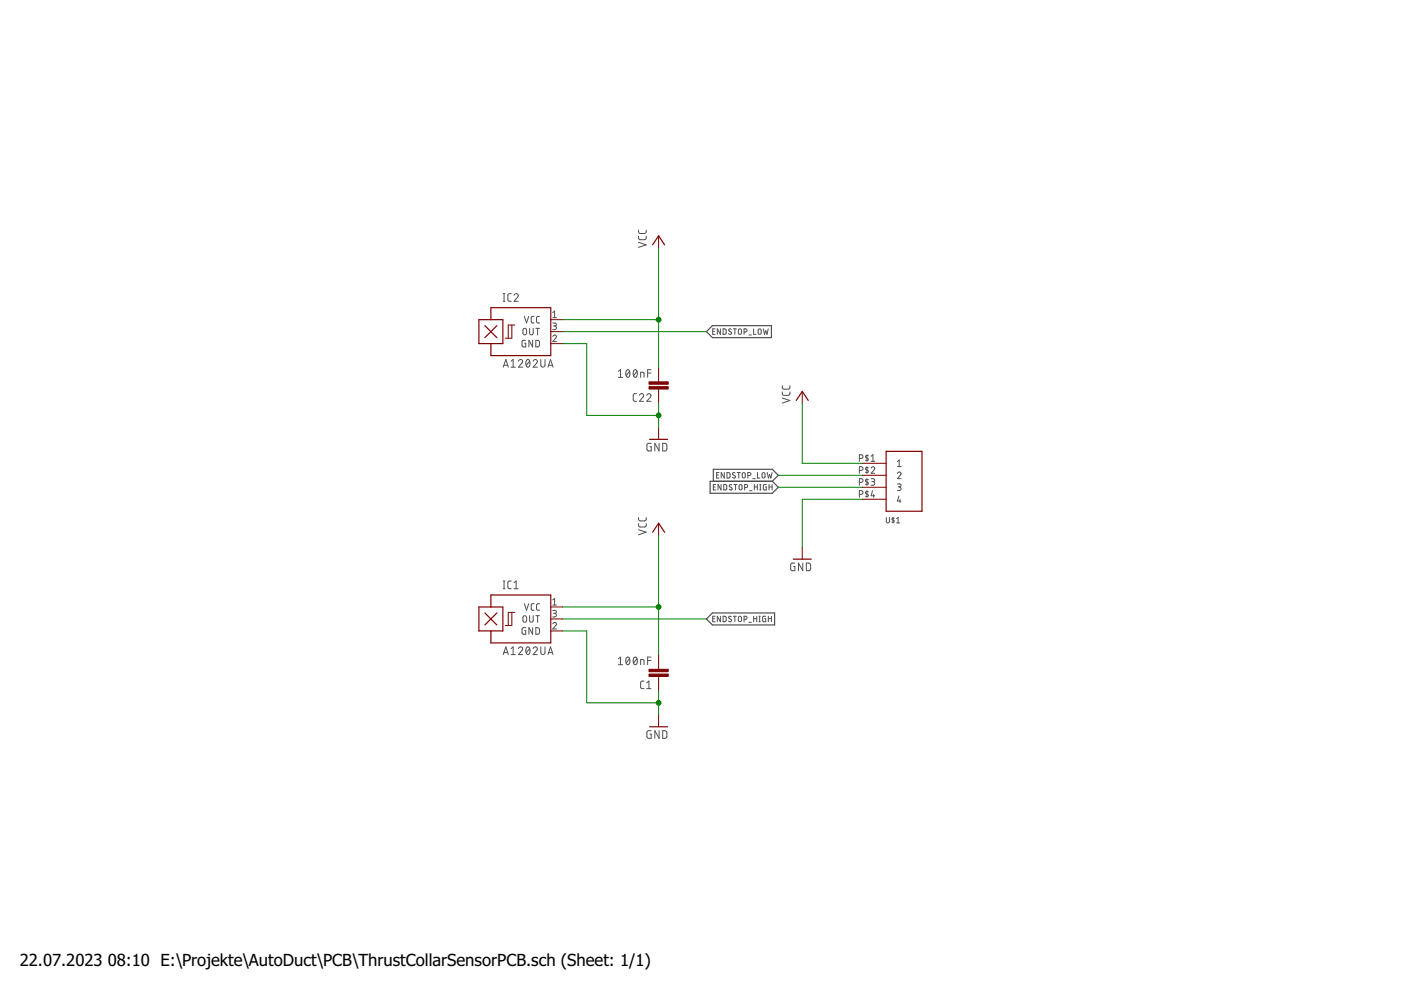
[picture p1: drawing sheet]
<svg xmlns="http://www.w3.org/2000/svg" width="297mm" height="210mm" viewBox="0 0 297 210" stroke-linecap="round" stroke-linejoin="round" font-family="sans-serif">
<defs><g id="words">
<g font-size="3.5">
<text x="4.2" y="204.7">22.07.2023</text>
<text x="22.9" y="204.7">08:10 E:\Projekte\AutoDuct\PCB\ThrustCollarSensorPCB.sch (Sheet: 1/1)</text>
</g>
</g></defs>
<g fill="none" stroke="#505050" stroke-width=".21">
<path d="M135.4 50.1v.5l.3 .2h1.1l.2-.2v-.5M135.4 48.8l.1 .6 .2 .1h1.1l.2-.2v-.5M135.4 51.4l1.6 .5-1.6 .6M106.7 77.9l.6-1.7 .5 1.7M106.7 63.9h.4M106.7 62.3h.4M106.8 77.4h.9M106.9 62.3v1.6M108.4 76.6l.4-.4v1.7M108.4 77.9h.9M108.4 62.3h-.5l-.2 .3v1.1l.2 .2h.5M109 62.6a.45 .45 0 0 1 .6-.3 .45 .45 0 0 1 .1 .7l-.7 .9h.9"/>
<path d="M109.9 76.6a.44 .44 0 0 1 .6-.4 .44 .44 0 0 1 .2 .7l-.8 1h.9M111 69.7h.5l.2 .9a.39 .39 0 0 1-.4 .4 .39 .39 0 0 1-.4-.4zM111.2 67.1l.4 1.4 .5-1.4M111.5 72.2h-.6l-.2 .1v.9l.2 .3 .6 .1v-.8h-.3M111.7 76.3l.2-.1a.97 .97 0 0 1 0 1.7 1.02 1.02 0 0 1-.2-1.6zM112.3 69.6v1a.38 .38 0 0 0 .4 .4 .38 .38 0 0 0 .4-.4v-1M112.3 76.6l-.7 .9M112.9 72.2v1.4l-.8-1.4v1.4M113 76.6a.45 .45 0 0 1 .7-.4 .45 .45 0 0 1 .1 .7l-.8 1h.9M113.2 67.1h-.4l-.2 .3v.9l.2 .2h.4M113.6 72.2h.5l.2 .2 .1 .8-.3 .3-.5 .1zM113.6 69.6h.8"/>
<path d="M114 69.6v1.4M114.4 67.1h-.4l-.3 .3 .1 .9 .2 .2h.4M114.7 76.2v1.2a.44 .44 0 0 0 .4 .5 .44 .44 0 0 0 .4-.5v-1.2M116.2 77.9l.5-1.7 .6 1.7M116.3 77.4h.8M117.2 71.3a.38 .38 0 0 1 .5-.2 .38 .38 0 0 1 .2 .5l-.7 .8h.8M117.2 68.5h.6l.2 .2-.2 .4h-.5M117.2 66.3l.4-.3v1.4M117.2 67.4h.8M117.6 69.1a.39 .39 0 0 1 .4 .4 .39 .39 0 0 1-.4 .4h-.4M131.1 78.7l.5-.3v1.6M132.9 78.5l.2-.1a.97 .97 0 0 1 0 1.6 1 1 0 0 1-.2-1.5z"/>
<path d="M133.5 78.7l-.7 1M134.4 78.5l.3-.1a.97 .97 0 0 1 0 1.6 1.02 1.02 0 0 1-.3-1.5zM135 78.7l-.7 1M137.3 79.1h.7M138 78.4h-.7v1.6M151.1 70.3h.4M151.6 69.7h-.5v1.2h.5M152.7 69.7v1.2l-.6-1.2v1.2M153.3 69.7h.5l.1 .2v.8l-.1 .2h-.5zM155 69.8l-.3-.1-.2 .2v.2l.5 .3a.32 .32 0 0 1-.1 .5 .32 .32 0 0 1-.4-.2M155.5 69.7h.6M155.8 69.7v1.2"/>
<path d="M156.7 69.8l.3-.1 .2 .3v.7l-.2 .2-.3-.1-.2-.2zM157.8 70.4l.5-.1v-.5l-.5-.1v1.2M158.8 71h.5M159.8 69.7v1.2h.5M160.9 69.8l.2-.1 .3 .3v.7l-.3 .2-.3-.2zM161.8 69.7l.3 1.2 .2-.8 .3 .8 .3-1.2M131.1 80h.9M135 83.5h-.5l-.2 .3v1.1l.2 .1 .5 .1M135.6 83.8a.44 .44 0 0 1 .6-.3 .44 .44 0 0 1 .1 .7l-.7 .9h.9M135.8 80v-1.1l.7 .2v.9M137.1 83.8a.45 .45 0 0 1 .7-.3 .45 .45 0 0 1 .1 .7l-.8 .9h.9M138.1 94h-.7l-.2 .2v1l.2 .4h.7v-.9h-.3"/>
<path d="M139.7 94v1.6l-.9-1.6v1.6M140.5 94h.6l.3 .3v1l-.3 .3h-.6zM165.9 83.1v.5l.3 .2h1.1l.1-.2 .1-.5M165.9 81.8v.5l.3 .2h1.1l.1-.2 .1-.5M165.9 84.4l1.6 .5-1.6 .6M182.2 97.2h.4a.39 .39 0 0 0 .4-.4 .39 .39 0 0 0-.4-.4h-.4v1.4M182.2 99.7h.4a.39 .39 0 0 0 .4-.4 .39 .39 0 0 0-.4-.3h-.4v1.4M183.8 96.4v1.4M183.8 99v1.4M184.1 96.6a.31 .31 0 0 0-.4-.1 .31 .31 0 0 0-.1 .5l.5 .3v.2l-.2 .2-.4-.1M184.1 99.2a.31 .31 0 0 0-.4-.1 .31 .31 0 0 0-.1 .4l.5 .3v.3l-.2 .1-.4-.1M184.7 99.3a.38 .38 0 0 1 .5-.3 .38 .38 0 0 1 .2 .6l-.7 .8h.8"/>
<path d="M184.7 96.7l.4-.3v1.4M184.7 97.8h.8M190.3 97.9l.3-.4v1.4M190.3 98.9h.8M135.4 111v.5l.3 .2h1.1l.2-.2v-.5M135.4 109.7l.1 .6 .2 .1h1.1l.2-.2v-.5M135.4 112.3l1.6 .5-1.6 .6M151.2 103.3h.4M151.8 102.7h-.6v1.2h.6M151.9 100.7h.4M152.4 100.2h-.5v1.2h.5M152.9 102.7v1.2l-.7-1.2v1.2"/>
<path d="M153.5 102.7h.4l.2 .2v.8l-.2 .2h-.4zM153.6 100.2v1.2l-.7-1.2v1.2M154.1 100.2h.5l.2 .3-.1 .7-.2 .2h-.4zM155.2 102.8l-.4-.1-.2 .3 .5 .4a.32 .32 0 0 1 0 .5 .32 .32 0 0 1-.5-.2M155.6 102.7h.7M155.9 100.3l-.4-.1-.2 .3 .5 .4a.29 .29 0 0 1 0 .4 .29 .29 0 0 1-.4 0l-.1-.1M156 102.7v1.2M156.3 100.2h.7M156.6 100.2v1.2M156.8 102.8l.3-.1 .2 .2v.8l-.2 .2-.4-.2zM157.4 100.4l.2-.2 .4 .2v.8l-.2 .1-.4-.1zM157.9 103.4l.6-.1v-.5l-.6-.1v1.2"/>
<path d="M158.6 100.8l.6-.1v-.4l-.6-.1v1.2M158.9 104h.5M159.6 101.5h.5M159.9 103.3h.7M159.9 102.7v1.2M160.6 102.7v1.2M160.6 100.2v1.2h.5M161.1 103.9h.2M161.1 102.7h.2M161.2 102.7v1.2M161.7 100.3l.2-.1 .3 .2v.8l-.3 .1-.3-.1zM162.5 102.7l-.6 .1-.1 .9 .2 .2h.5v-.6h-.2"/>
<path d="M162.7 100.2l.2 1.2 .3-.8 .2 .8 .3-1.2M163 103.3h.7M163 102.7v1.2M163.7 102.7v1.2M168.5 119.4h-.6l-.2 .2-.1 1 .3 .4h.6v-.9h-.2M170.2 119.4v1.6l-.9-1.6v1.6M171 119.4h.6l.2 .3 .1 .9-.3 .4h-.6zM182.2 102.3h.4a.39 .39 0 0 0 .4-.4 .39 .39 0 0 0-.4-.4h-.4v1.4M182.2 104.8h.4a.39 .39 0 0 0 .4-.4 .39 .39 0 0 0-.4-.4h-.4v1.4M183.8 101.5v1.4M183.8 104v1.4M184.1 101.7a.31 .31 0 0 0-.4-.1 .31 .31 0 0 0-.1 .5l.5 .4-.2 .2h-.4"/>
<path d="M184.1 104.3a.31 .31 0 0 0-.4-.1 .31 .31 0 0 0-.1 .4l.5 .4-.2 .3-.4-.1M184.7 101.5h.5l.3 .2-.2 .4h-.5M185 104l-.3 1.1h.8M185.1 102.1a.39 .39 0 0 1 .4 .4 .39 .39 0 0 1-.4 .4h-.4M185.2 104.8v.6M187.9 109.7v.9l.3 .3 .3-.2 .1-1M189.4 109.7v1.2M189.6 109.9l-.3-.1-.2 .2 .5 .5-.1 .2h-.4M190.1 110l.3-.3v1.2M190.1 110.9h.6M190.3 100.4a.38 .38 0 0 1 .5-.3 .38 .38 0 0 1 .1 .6l-.6 .8h.8M190.3 102.6h.6l.1 .2-.1 .4h-.5"/>
<path d="M190.6 105.2l-.3 1h.8M190.6 103.2a.39 .39 0 0 1 .5 .4 .39 .39 0 0 1-.5 .4h-.3M190.8 105.9v.7M106.7 138.8l.6-1.6 .5 1.6M106.7 124.8h.4M106.7 123.2h.4M106.8 138.4h.9M106.9 123.2v1.6M108.4 137.5l.4-.3v1.6M108.4 138.8h.9M108.4 123.2h-.5l-.2 .3v1.1l.2 .2h.5M109 124.8h.9"/>
<path d="M109 123.5l.4-.3v1.6M109.9 137.5a.44 .44 0 0 1 .7-.3 .44 .44 0 0 1 .1 .7l-.8 .9h.9M111 130.7l.3-.2 .2 .2 .2 .9a.39 .39 0 0 1-.4 .3 .39 .39 0 0 1-.4-.3zM111.2 128l.4 1.4 .5-1.4M111.5 133.1h-.6l-.2 .2v.9l.2 .3h.6v-.8h-.3M111.7 137.3l.2-.1a.97 .97 0 0 1 0 1.6 1.03 1.03 0 0 1-.2-1.5zM112.3 130.5v1.1a.38 .38 0 0 0 .4 .3 .38 .38 0 0 0 .4-.3v-1.1M112.3 137.5l-.7 .9M112.9 133.1v1.4l-.8-1.4v1.4M113 137.5a.45 .45 0 0 1 .7-.3 .45 .45 0 0 1 .1 .7l-.8 .9h.9M113.2 128h-.4l-.2 .3v.9l.2 .2h.4M113.6 133.1h.5l.2 .2 .1 .8-.3 .4h-.5z"/>
<path d="M113.6 130.5h.8M114 130.5v1.4M114.4 128h-.4l-.3 .3 .1 .9 .2 .2h.4M114.7 137.2v1.1a.44 .44 0 0 0 .4 .5 .44 .44 0 0 0 .4-.5v-1.1M116.2 138.8l.5-1.6 .6 1.6M116.3 138.4h.8M117.2 132.3a.38 .38 0 0 1 .5-.3 .38 .38 0 0 1 .2 .6l-.7 .7h.8M117.2 129.4l.6 .1 .2 .2-.2 .3h-.5M117.2 127.2l.4-.3v1.4M117.2 128.3h.8M117.6 130a.38 .38 0 0 1 .4 .4 .38 .38 0 0 1-.4 .4h-.4M131.1 139.7l.5-.4v1.6"/>
<path d="M132.9 139.4l.2-.1a.95 .95 0 0 1 0 1.6 .98 .98 0 0 1-.2-1.5zM133.5 139.7l-.7 .9M134.4 139.4l.3-.1a.95 .95 0 0 1 0 1.6 1 1 0 0 1-.3-1.5zM135 139.7l-.7 .9M138 139.3h-.7v1.6M151.1 131.2h.4M151.6 130.7h-.5v1.1h.5M152.7 130.7v1.1l-.6-1.1v1.1M153.3 130.7h.5l.1 .2 .1 .6-.2 .3h-.5zM155 130.7h-.3l-.2 .1v.2l.5 .3a.29 .29 0 0 1 0 .5 .29 .29 0 0 1-.4-.1h-.1M155.5 130.7h.6M155.8 130.7v1.1"/>
<path d="M156.7 130.7h.3l.2 .3v.5l-.2 .3h-.3l-.2-.3zM157.8 131.3l.5-.1v-.4l-.5-.1v1.1M158.8 132h.5M159.8 130.7v1.1M159.8 131.2h.6M160.4 130.7v1.1M160.9 131.8h.3M160.9 130.7h.3M161.1 130.7v1.1M162.3 130.7l-.6 .1v.8l.1 .2h.5v-.6h-.2M162.9 131.2h.7M162.9 130.7v1.1"/>
<path d="M163.6 130.7v1.1M131.1 140.9h.9M135.8 140.9v-1.1l.7 .2v.9M136.5 144.4h-.5l-.2 .4v1l.2 .2h.5M137.1 146h.9M137.1 144.8l.5-.4v1.6M137.3 140h.7M138.1 154.9h-.6l-.3 .3v1l.2 .3h.7v-.9h-.3M139.7 154.9v1.6l-.9-1.6v1.6M140.5 154.9l.6 .1 .3 .2v1.1l-.3 .2h-.6z"/>
</g>
<path d="M149.8 70.3l1.2-1.3h12.6v2.6h-12.6zM150.6 102h13.1l1.3 1.3-1.3 1.3h-13.1zM151.2 102v-2.5h12.5l1.3 1.3-1.3 1.2M149.8 131.2l1.2-1.2h13.2v2.5h-13.2z" fill="none" stroke="#505050" stroke-width=".25"/>
<g fill="none" stroke="#800000" stroke-width=".25">
<path d="M138.4 51.9l1.2-1.9 1.3 1.9M101.5 67.8h5.1v5.1h-5.1zM102.8 69l2.5 2.6M104.1 67.8v-2.6h12.7v10.2h-12.7v-2.5M105.3 69l-2.5 2.6M137.7 93.2h3.8M168.8 84.9l1.3-1.9 1.3 1.9M187.9 95.7h7.6v12.7h-7.6zM138.4 112.8l1.2-1.9 1.3 1.9M168.2 118.6h3.8M101.5 128.7h5.1v5.1h-5.1zM102.8 130l2.5 2.5"/>
<path d="M104.1 128.7v-2.5h12.7v10.1h-12.7v-2.5M105.3 130l-2.5 2.5M137.7 154.1h3.8"/>
</g>
<g fill="none" stroke="#800000" stroke-width=".21">
<path d="M139.6 50v2.5M108.5 68.9v2.8h-1.4M109.2 68.9h-1.4v2.8M116.8 67.8h2.5M116.8 72.9h2.5M116.8 70.3h2.5M139.6 77.9v3.1M139.6 82.5v3M139.6 90.6v2.6M170.1 83v2.5M182.8 98.2h5.1M139.6 110.9v2.6"/>
<path d="M170.1 116v2.6M182.8 100.8h5.1M182.8 103.3h5.1M182.8 105.9h5.1M108.5 129.8v2.8h-1.4M109.2 129.8h-1.4v2.8M116.8 128.7h2.5M116.8 133.8h2.5M116.8 131.2h2.5M139.6 138.9v3M139.6 143.4v3.1M139.6 151.6v2.5"/>
</g>
<g fill="#800000" stroke="#800000" stroke-width=".21">
<path d="M137.6 81h4.1v.5h-4.1z"/>
<path d="M137.6 82h4.1v.5h-4.1z"/>
<path d="M137.6 141.9h4.1v.5h-4.1z"/>
<path d="M137.6 142.9h4.1v.5h-4.1z"/>
</g>
<g fill="none" stroke="#008000" stroke-width=".21">
<path d="M139.6 52.5v25.4M119.3 72.9h5.1v15.2h15.2M119.3 67.8h20.3M119.3 70.3h30.5M139.6 85.5v5.1M170.1 85.5v12.7h12.7M139.6 113.5v25.4M165 100.8h17.8M165 103.3h17.8M182.8 105.9h-12.7v10.1M119.3 133.8h5.1v15.2h15.2M119.3 128.7h20.3"/>
<path d="M119.3 131.2h30.5M139.6 146.5v5.1"/>
</g>
<g fill="#008000" stroke="#008000" stroke-width=".21">
<circle cx="139.6" cy="88.1" r=".51"/>
<circle cx="139.6" cy="149" r=".51"/>
<circle cx="139.6" cy="67.8" r=".51"/>
<circle cx="139.6" cy="128.7" r=".51"/>
</g>
<use href="#words"/>
</svg>
